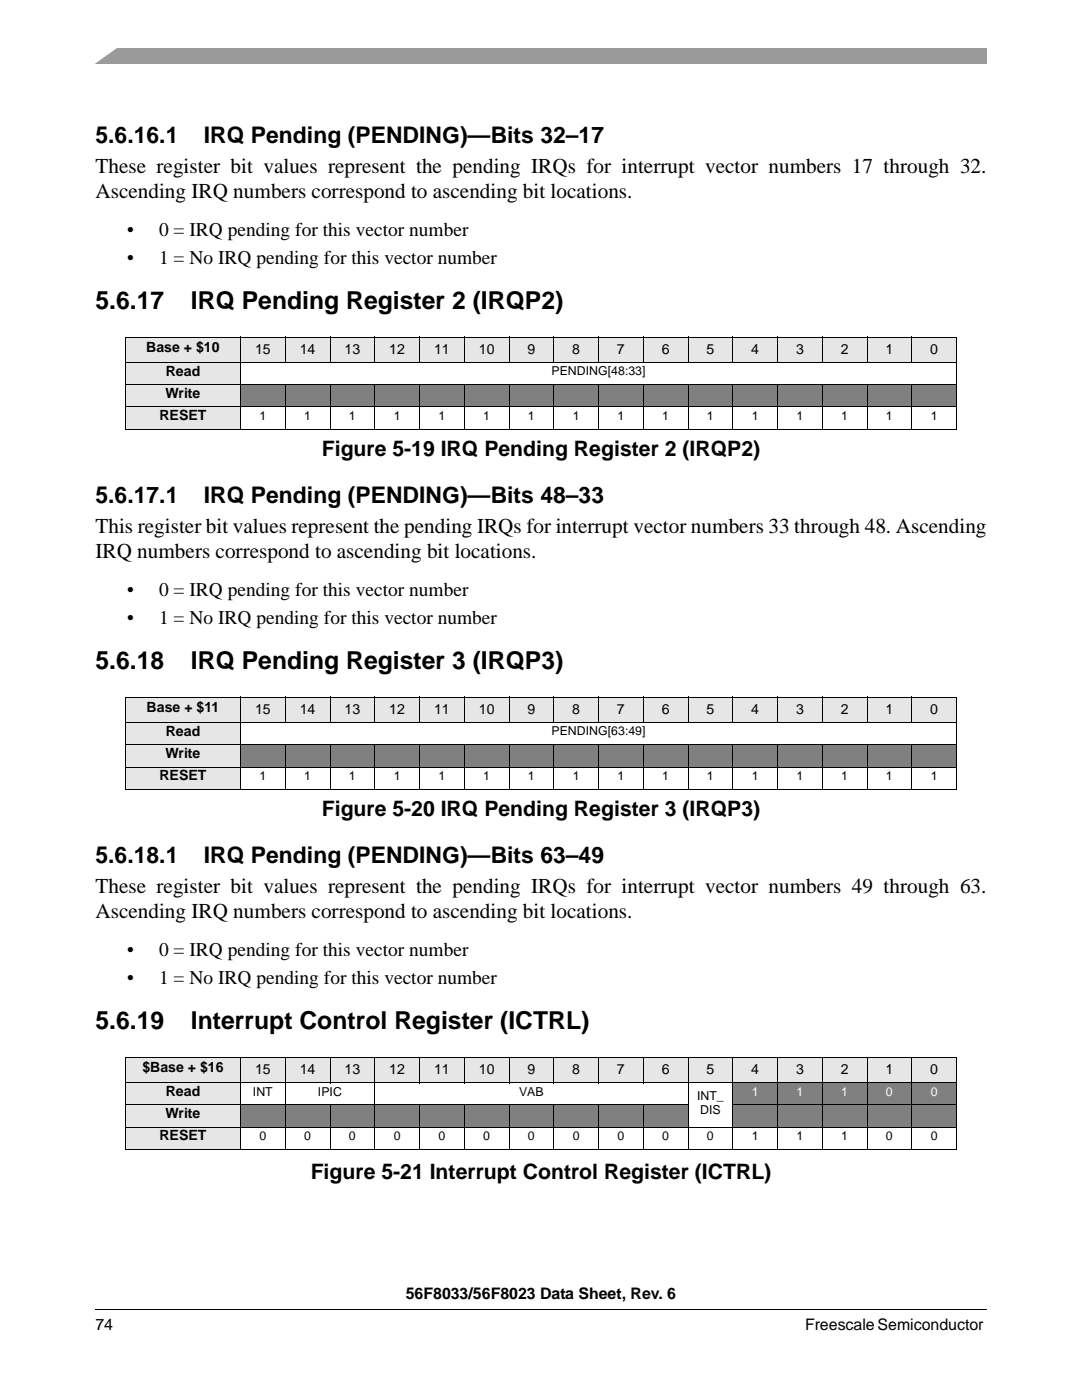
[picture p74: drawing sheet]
<svg xmlns="http://www.w3.org/2000/svg" width="216mm" height="279mm" viewBox="0 0 216 279" stroke-linecap="round" stroke-linejoin="round" font-family="sans-serif">
<defs><g id="words">
<g font-size="4.9">
<text x="19" y="61.7">5.6.17</text>
<text x="38.1" y="61.7">IRQ Pending Register 2 (IRQP2)</text>
<text x="19" y="133.5">5.6.18</text>
<text x="38.1" y="133.5">IRQ Pending Register 3 (IRQP3)</text>
<text x="19" y="205.4">5.6.19</text>
<text x="38.1" y="205.4">Interrupt Control Register (ICTRL)</text>
</g>
<g font-size="4.6">
<text x="19" y="28.4">5.6.16.1</text>
<text x="40.6" y="28.4">IRQ Pending (PENDING)—Bits 32–17</text>
<text x="19" y="100.3">5.6.17.1</text>
<text x="40.6" y="100.3">IRQ Pending (PENDING)—Bits 48–33</text>
<text x="19" y="172.2">5.6.18.1</text>
<text x="40.6" y="172.2">IRQ Pending (PENDING)—Bits 63–49</text>
</g>
<g font-size="4.2">
<text x="19" y="34.6">These register bit values represent the pending IRQs for interrupt vector numbers 17 through 32.</text>
<text x="19" y="39.5">Ascending IRQ numbers correspond to ascending bit locations.</text>
<text x="64.2" y="90.9">Figure 5-19 IRQ Pending Register 2 (IRQP2)</text>
<text x="19" y="106.4">This register bit values represent the pending IRQs for interrupt vector numbers 33 through 48. Ascending</text>
<text x="19" y="111.4">IRQ numbers correspond to ascending bit locations.</text>
<text x="64.2" y="162.8">Figure 5-20 IRQ Pending Register 3 (IRQP3)</text>
<text x="19" y="178.3">These register bit values represent the pending IRQs for interrupt vector numbers 49 through 63.</text>
<text x="19" y="183.2">Ascending IRQ numbers correspond to ascending bit locations.</text>
<text x="62" y="235.4">Figure 5-21 Interrupt Control Register (ICTRL)</text>
</g>
<g font-size="3.9">
<text x="25.4" y="47">•</text>
<text x="31.7" y="47">0 = IRQ pending for this vector number</text>
<text x="25.4" y="52.7">•</text>
<text x="31.7" y="52.7">1 = No IRQ pending for this vector number</text>
<text x="25.4" y="118.9">•</text>
<text x="31.7" y="118.9">0 = IRQ pending for this vector number</text>
<text x="25.4" y="124.5">•</text>
<text x="31.7" y="124.5">1 = No IRQ pending for this vector number</text>
<text x="25.4" y="190.8">•</text>
<text x="31.7" y="190.8">0 = IRQ pending for this vector number</text>
<text x="25.4" y="196.4">•</text>
<text x="31.7" y="196.4">1 = No IRQ pending for this vector number</text>
</g>
<g font-size="3.2">
<text x="81" y="259.3">56F8033/56F8023 Data Sheet, Rev. 6</text>
<text x="19" y="265.5">74</text>
<text x="160.6" y="265.5">Freescale Semiconductor</text>
</g>
<g font-size="2.8">
<text x="29.2" y="70.2">Base + $10</text>
<text x="50.9" y="70.6">15</text>
<text x="59.8" y="70.6">14</text>
<text x="68.7" y="70.6">13</text>
<text x="77.7" y="70.6">12</text>
<text x="86.6" y="70.6">11</text>
<text x="95.5" y="70.6">10</text>
<text x="105.3" y="70.6">9</text>
<text x="114.2" y="70.6">8</text>
<text x="123.1" y="70.6">7</text>
<text x="132" y="70.6">6</text>
<text x="141" y="70.6">5</text>
<text x="149.9" y="70.6">4</text>
<text x="158.8" y="70.6">3</text>
<text x="167.8" y="70.6">2</text>
<text x="176.7" y="70.6">1</text>
<text x="185.6" y="70.6">0</text>
<text x="33.1" y="75">Read</text>
<text x="31.8" y="83.8">RESET</text>
<text x="33" y="79.4">Write</text>
<text x="29.3" y="142.1">Base + $11</text>
<text x="50.9" y="142.4">15</text>
<text x="59.8" y="142.4">14</text>
<text x="68.7" y="142.4">13</text>
<text x="77.7" y="142.4">12</text>
<text x="86.6" y="142.4">11</text>
<text x="95.5" y="142.4">10</text>
<text x="105.3" y="142.4">9</text>
<text x="114.2" y="142.4">8</text>
<text x="123.1" y="142.4">7</text>
<text x="132" y="142.4">6</text>
<text x="141" y="142.4">5</text>
<text x="149.9" y="142.4">4</text>
<text x="158.8" y="142.4">3</text>
<text x="167.8" y="142.4">2</text>
<text x="176.7" y="142.4">1</text>
<text x="185.6" y="142.4">0</text>
<text x="33.1" y="146.8">Read</text>
<text x="31.8" y="155.7">RESET</text>
<text x="33" y="151.3">Write</text>
<text x="28.4" y="213.9">$Base + $16</text>
<text x="50.9" y="214.3">15</text>
<text x="59.8" y="214.3">14</text>
<text x="68.7" y="214.3">13</text>
<text x="77.7" y="214.3">12</text>
<text x="86.6" y="214.3">11</text>
<text x="95.5" y="214.3">10</text>
<text x="105.3" y="214.3">9</text>
<text x="114.2" y="214.3">8</text>
<text x="123.1" y="214.3">7</text>
<text x="132" y="214.3">6</text>
<text x="141" y="214.3">5</text>
<text x="149.9" y="214.3">4</text>
<text x="158.8" y="214.3">3</text>
<text x="167.8" y="214.3">2</text>
<text x="176.7" y="214.3">1</text>
<text x="185.6" y="214.3">0</text>
<text x="33.1" y="218.7">Read</text>
<text x="31.8" y="227.5">RESET</text>
<text x="33" y="223.1">Write</text>
</g>
<g font-size="2.5">
<text x="110" y="74.9">PENDING[48:33]</text>
<text x="51.8" y="83.7">1</text>
<text x="60.7" y="83.7">1</text>
<text x="69.6" y="83.7">1</text>
<text x="78.6" y="83.7">1</text>
<text x="87.5" y="83.7">1</text>
<text x="96.4" y="83.7">1</text>
<text x="105.3" y="83.7">1</text>
<text x="114.3" y="83.7">1</text>
<text x="123.2" y="83.7">1</text>
<text x="132.1" y="83.7">1</text>
<text x="141.1" y="83.7">1</text>
<text x="150" y="83.7">1</text>
<text x="158.9" y="83.7">1</text>
<text x="167.8" y="83.7">1</text>
<text x="176.8" y="83.7">1</text>
<text x="185.7" y="83.7">1</text>
<text x="110" y="146.8">PENDING[63:49]</text>
<text x="51.8" y="155.6">1</text>
<text x="60.7" y="155.6">1</text>
<text x="69.6" y="155.6">1</text>
<text x="78.6" y="155.6">1</text>
<text x="87.5" y="155.6">1</text>
<text x="96.4" y="155.6">1</text>
<text x="105.3" y="155.6">1</text>
<text x="114.3" y="155.6">1</text>
<text x="123.2" y="155.6">1</text>
<text x="132.1" y="155.6">1</text>
<text x="141.1" y="155.6">1</text>
<text x="150" y="155.6">1</text>
<text x="158.9" y="155.6">1</text>
<text x="167.8" y="155.6">1</text>
<text x="176.8" y="155.6">1</text>
<text x="185.7" y="155.6">1</text>
<text x="50.5" y="218.7">INT</text>
<text x="63.5" y="218.7">IPIC</text>
<text x="103.6" y="218.7">VAB</text>
<text x="139.1" y="219.4">INT_</text>
<text x="51.8" y="227.5">0</text>
<text x="60.7" y="227.5">0</text>
<text x="69.6" y="227.5">0</text>
<text x="78.6" y="227.5">0</text>
<text x="87.5" y="227.5">0</text>
<text x="96.4" y="227.5">0</text>
<text x="105.3" y="227.5">0</text>
<text x="114.3" y="227.5">0</text>
<text x="123.2" y="227.5">0</text>
<text x="132.1" y="227.5">0</text>
<text x="139.7" y="222.3">DIS</text>
<text x="141.1" y="227.5">0</text>
<text x="150" y="227.5">1</text>
<text x="158.9" y="227.5">1</text>
<text x="167.8" y="227.5">1</text>
<text x="176.8" y="227.5">0</text>
<text x="185.7" y="227.5">0</text>
</g>
<g font-size="2.5" fill="#fff">
<text x="150" y="218.7">1</text>
<text x="158.9" y="218.7">1</text>
<text x="167.9" y="218.7">1</text>
<text x="176.8" y="218.7">0</text>
<text x="185.7" y="218.7">0</text>
</g>
</g></defs>
<path d="M19 9.5h177.8v3.2h-177.8z" fill="#9a9a9a"/>
<path d="M17.1 9.2h6.8l-5.3 3.8h-1.5z" fill="#fff"/>
<path d="M19 260.3h177.8v2.3h-177.8z" fill="#fff"/>
<path d="M19 261.2v.2z" fill="#000"/>
<path d="M19 261.3h177.8" fill="none" stroke="#000" stroke-width=".2"/>
<g fill="#e6e6e6">
<path d="M25 67.3h23v5.1h-23z"/>
<path d="M48 67.3h8.9v5.1h-8.9z"/>
<path d="M56.9 67.3h8.9v5.1h-8.9z"/>
<path d="M65.8 67.3h9v5.1h-9z"/>
<path d="M74.8 67.3h8.9v5.1h-8.9z"/>
<path d="M83.7 67.3h8.9v5.1h-8.9z"/>
<path d="M92.6 67.3h9v5.1h-9z"/>
<path d="M101.6 67.3h8.9v5.1h-8.9z"/>
<path d="M110.5 67.3h8.9v5.1h-8.9z"/>
<path d="M119.4 67.3h9v5.1h-9z"/>
<path d="M128.4 67.3h8.9v5.1h-8.9z"/>
<path d="M137.3 67.3h8.9v5.1h-8.9z"/>
<path d="M146.2 67.3h9v5.1h-9z"/>
<path d="M155.2 67.3h8.9v5.1h-8.9z"/>
<path d="M164.1 67.3h8.9v5.1h-8.9z"/>
<path d="M173 67.3h8.9v5.1h-8.9z"/>
<path d="M181.9 67.3h9v5.1h-9z"/>
<path d="M25 72.4h23v4.4h-23z"/>
<path d="M25 76.8h23v4.4h-23z"/>
</g>
<path d="M48 76.8h142.9v4.4h-142.9z" fill="#808080"/>
<g fill="#e6e6e6">
<path d="M25 81.2h23v4.4h-23z"/>
<path d="M25 139.1h23v5.2h-23z"/>
<path d="M48 139.1h8.9v5.2h-8.9z"/>
<path d="M56.9 139.1h8.9v5.2h-8.9z"/>
<path d="M65.8 139.1h9v5.2h-9z"/>
<path d="M74.8 139.1h8.9v5.2h-8.9z"/>
<path d="M83.7 139.1h8.9v5.2h-8.9z"/>
<path d="M92.6 139.1h9v5.2h-9z"/>
<path d="M101.6 139.1h8.9v5.2h-8.9z"/>
<path d="M110.5 139.1h8.9v5.2h-8.9z"/>
<path d="M119.4 139.1h9v5.2h-9z"/>
<path d="M128.4 139.1h8.9v5.2h-8.9z"/>
<path d="M137.3 139.1h8.9v5.2h-8.9z"/>
<path d="M146.2 139.1h9v5.2h-9z"/>
<path d="M155.2 139.1h8.9v5.2h-8.9z"/>
<path d="M164.1 139.1h8.9v5.2h-8.9z"/>
<path d="M173 139.1h8.9v5.2h-8.9z"/>
<path d="M181.9 139.1h9v5.2h-9z"/>
<path d="M25 144.3h23v4.4h-23z"/>
<path d="M25 148.7h23v4.4h-23z"/>
</g>
<path d="M48 148.7h142.9v4.4h-142.9z" fill="#808080"/>
<g fill="#e6e6e6">
<path d="M25 153.1h23v4.4h-23z"/>
<path d="M25 211h23v5.1h-23z"/>
<path d="M48 211h8.9v5.1h-8.9z"/>
<path d="M56.9 211h8.9v5.1h-8.9z"/>
<path d="M65.8 211h9v5.1h-9z"/>
<path d="M74.8 211h8.9v5.1h-8.9z"/>
<path d="M83.7 211h8.9v5.1h-8.9z"/>
<path d="M92.6 211h9v5.1h-9z"/>
<path d="M101.6 211h8.9v5.1h-8.9z"/>
<path d="M110.5 211h8.9v5.1h-8.9z"/>
<path d="M119.4 211h9v5.1h-9z"/>
<path d="M128.4 211h8.9v5.1h-8.9z"/>
<path d="M137.3 211h8.9v5.1h-8.9z"/>
<path d="M146.2 211h9v5.1h-9z"/>
<path d="M155.2 211h8.9v5.1h-8.9z"/>
<path d="M164.1 211h8.9v5.1h-8.9z"/>
<path d="M173 211h8.9v5.1h-8.9z"/>
<path d="M181.9 211h9v5.1h-9z"/>
<path d="M25 216.1h23v4.4h-23z"/>
</g>
<g fill="#808080">
<path d="M146.2 216.1h9v4.4h-9z"/>
<path d="M155.2 216.1h8.9v4.4h-8.9z"/>
<path d="M164.1 216.1h8.9v4.4h-8.9z"/>
<path d="M173 216.1h8.9v4.4h-8.9z"/>
<path d="M181.9 216.1h9v4.4h-9z"/>
</g>
<path d="M25 220.5h23v4.4h-23z" fill="#e6e6e6"/>
<g fill="#808080">
<path d="M48 220.5h89.3v4.4h-89.3z"/>
<path d="M146.2 220.5h44.7v4.4h-44.7z"/>
</g>
<path d="M25 224.9h23v4.4h-23z" fill="#e6e6e6"/>
<g fill="none" stroke="#000" stroke-width=".2">
<path d="M25 67.3h165.9M25 72.4h165.9M25 76.8h165.9M25 67.4v18.1M48 67.2v18.5M56.9 67.2v5.3M56.9 76.7v9M65.8 67.2v5.3M65.8 76.7v9M74.8 67.2v5.3M74.8 76.7v9M83.7 67.2v5.3"/>
<path d="M83.7 76.7v9M92.6 67.2v5.3M92.6 76.7v9M101.6 67.2v5.3M101.6 76.7v9M110.5 67.2v5.3M110.5 76.7v9M119.4 67.2v5.3M119.4 76.7v9M128.4 67.2v5.3M128.4 76.7v9M137.3 67.2v5.3"/>
<path d="M137.3 76.7v9M146.2 67.2v5.3M146.2 76.7v9M155.2 67.2v5.3M155.2 76.7v9M164.1 67.2v5.3M164.1 76.7v9M173 67.2v5.3M173 76.7v9M181.9 67.2v5.3M181.9 76.7v9M190.9 67.4v4.9"/>
<path d="M190.9 72.5v4.2M190.9 76.9v8.6M25 81.2h165.9M25 85.6h165.9M25 139.1h165.9M25 139.2v18.2M48 139v18.6M56.9 139v5.3M65.8 139v5.3M74.8 139v5.3M83.7 139v5.3M92.6 139v5.3"/>
<path d="M101.6 139v5.3M110.5 139v5.3M119.4 139v5.3M128.4 139v5.3M137.3 139v5.3M146.2 139v5.3M155.2 139v5.3M164.1 139v5.3M173 139v5.3M181.9 139v5.3M190.9 139.2v5M25 144.3h165.9"/>
<path d="M25 148.7h165.9M25 153.1h165.9M25 157.5h165.9M56.9 148.6v9M65.8 148.6v9M74.8 148.6v9M83.7 148.6v9M92.6 148.6v9M101.6 148.6v9M110.5 148.6v9M119.4 148.6v9M128.4 148.6v9"/>
<path d="M137.3 148.6v9M146.2 148.6v9M155.2 148.6v9M164.1 148.6v9M173 148.6v9M181.9 148.6v9M190.9 144.3v4.3M190.9 148.8v8.6M25 211h165.9M25 216.1h165.9M25 211.1v18.2M48 210.9v18.5"/>
<path d="M56.9 210.9v18.5M65.8 210.9v5.3M74.8 210.9v18.5M83.7 210.9v5.3M92.6 210.9v5.3M101.6 210.9v5.3M110.5 210.9v5.3M119.4 210.9v5.3M128.4 210.9v5.3M137.3 210.9v18.5M146.2 210.9v18.5M155.2 210.9v18.5"/>
<path d="M164.1 210.9v18.5M173 210.9v18.5M181.9 210.9v18.5M190.9 211.1v18.2M25 220.5h112.4M25 224.9h165.9M25 229.3h165.9M65.8 220.4v9M83.7 220.4v9M92.6 220.4v9M101.6 220.4v9M110.5 220.4v9"/>
<path d="M119.4 220.4v9M128.4 220.4v9M146.1 220.5h44.8"/>
</g>
<use href="#words"/>
</svg>
